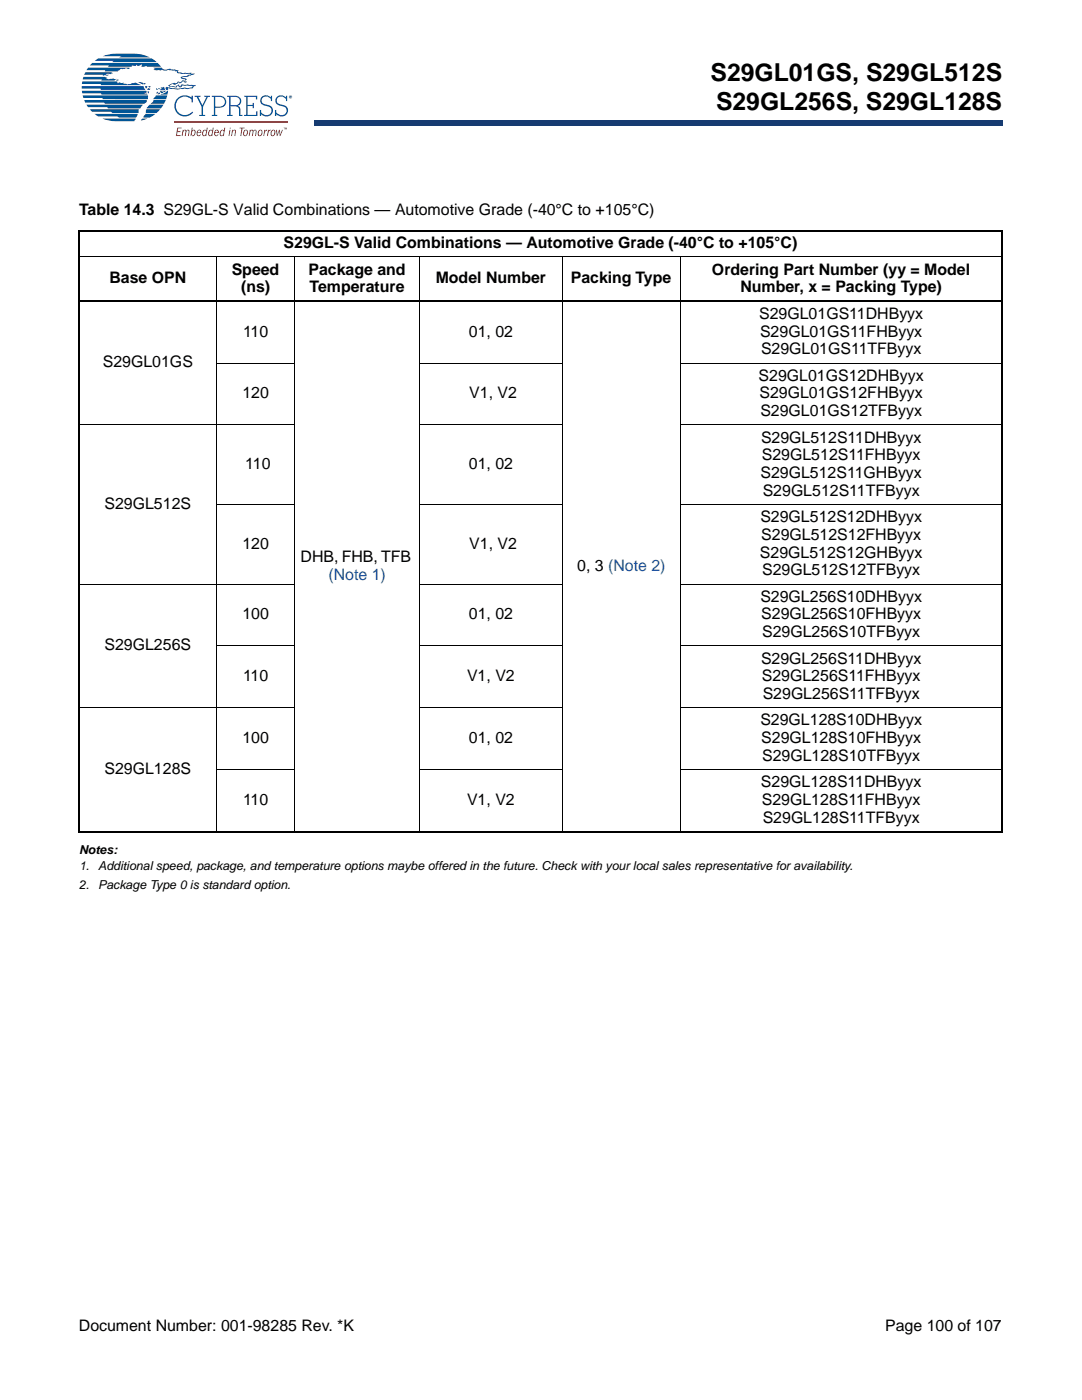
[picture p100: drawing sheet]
<svg xmlns="http://www.w3.org/2000/svg" width="216mm" height="279mm" viewBox="0 0 216 279" stroke-linecap="round" stroke-linejoin="round" font-family="sans-serif">
<defs><g id="words">
<g font-size="4.9">
<text x="141.8" y="16.3">S29GL01GS, S29GL512S</text>
<text x="142.9" y="21.9">S29GL256S, S29GL128S</text>
</g>
<g font-size="3.2">
<text x="15.8" y="42.8">Table 14.3 S29GL-S Valid Combinations — Automotive Grade (-40°C to +105°C)</text>
<text x="56.6" y="49.5">S29GL-S Valid Combinations — Automotive Grade (-40°C to +105°C)</text>
<text x="21.8" y="56.6">Base OPN</text>
<text x="46.3" y="54.8">Speed</text>
<text x="48.1" y="58.4">(ns)</text>
<text x="61.6" y="54.8">Package and</text>
<text x="61.8" y="58.4">Temperature</text>
<text x="87" y="56.6">Model Number</text>
<text x="113.9" y="56.6">Packing Type</text>
<text x="142.1" y="54.8">Ordering Part Number (yy = Model</text>
<text x="147.7" y="58.4">Number, x = Packing Type)</text>
<text x="151.5" y="63.6">S29GL01GS11DHByyx</text>
<text x="48.5" y="67.2">110</text>
<text x="93.6" y="67.2">01, 02</text>
<text x="151.7" y="67.2">S29GL01GS11FHByyx</text>
<text x="151.8" y="70.7">S29GL01GS11TFByyx</text>
<text x="20.5" y="73.3">S29GL01GS</text>
<text x="151.4" y="76">S29GL01GS12DHByyx</text>
<text x="48.4" y="79.5">120</text>
<text x="93.6" y="79.5">V1, V2</text>
<text x="151.6" y="79.5">S29GL01GS12FHByyx</text>
<text x="151.7" y="83">S29GL01GS12TFByyx</text>
<text x="151.8" y="88.3">S29GL512S11DHByyx</text>
<text x="48.9" y="93.6">110</text>
<text x="93.6" y="93.6">01, 02</text>
<text x="151.7" y="95.4">S29GL512S11GHByyx</text>
<text x="152" y="91.9">S29GL512S11FHByyx</text>
<text x="20.9" y="101.6">S29GL512S</text>
<text x="152.2" y="98.9">S29GL512S11TFByyx</text>
<text x="151.7" y="104.2">S29GL512S12DHByyx</text>
<text x="151.9" y="107.7">S29GL512S12FHByyx</text>
<text x="48.4" y="109.5">120</text>
<text x="60" y="112.1">DHB, FHB, TFB</text>
<text x="93.6" y="109.5">V1, V2</text>
<text x="115.2" y="113.9">0, 3 (Note 2)</text>
<text x="151.6" y="111.3">S29GL512S12GHByyx</text>
<text x="152.1" y="114.8">S29GL512S12TFByyx</text>
<text x="48.4" y="123.6">100</text>
<text x="93.6" y="123.6">01, 02</text>
<text x="151.7" y="120.1">S29GL256S10DHByyx</text>
<text x="151.9" y="123.6">S29GL256S10FHByyx</text>
<text x="20.9" y="129.8">S29GL256S</text>
<text x="152.1" y="127.1">S29GL256S10TFByyx</text>
<text x="48.5" y="136">110</text>
<text x="93.2" y="136">V1, V2</text>
<text x="151.8" y="132.4">S29GL256S11DHByyx</text>
<text x="152" y="136">S29GL256S11FHByyx</text>
<text x="152.2" y="139.5">S29GL256S11TFByyx</text>
<text x="48.4" y="148.3">100</text>
<text x="93.6" y="148.3">01, 02</text>
<text x="151.7" y="144.8">S29GL128S10DHByyx</text>
<text x="151.9" y="148.3">S29GL128S10FHByyx</text>
<text x="20.9" y="154.5">S29GL128S</text>
<text x="152.1" y="151.8">S29GL128S10TFByyx</text>
<text x="48.5" y="160.7">110</text>
<text x="93.2" y="160.7">V1, V2</text>
<text x="151.8" y="157.1">S29GL128S11DHByyx</text>
<text x="152" y="160.7">S29GL128S11FHByyx</text>
<text x="152.2" y="164.2">S29GL128S11TFByyx</text>
<text x="15.7" y="265.6">Document Number: 001-98285 Rev. *K</text>
<text x="176.6" y="265.6">Page 100 of 107</text>
</g>
<text font-size="3.2" fill="#1f52a1" x="65.5" y="115.7">(Note 1)</text>
<g font-size="2.5">
<text x="15.8" y="170.4">Notes:</text>
<text x="15.8" y="173.6">1.</text>
<text x="19.6" y="173.6">Additional speed, package, and temperature options maybe offered in the future. Check with your local sales representative for availability.</text>
<text x="15.8" y="177.5">2.</text>
<text x="19.6" y="177.5">Package Type 0 is standard option.</text>
</g>
</g></defs>
<path d="M62.8 24.1h137.3v.9h-137.3z" fill="#163b71"/>
<path d="M62.7 25h137.3M62.8 24.1h137.2" fill="none" stroke="#163b71" stroke-width=".2"/>
<path d="M62.7 24h.2v1h-.2z" fill="#163b71"/>
<path d="M16.3 10.7h42v16.5h-42z" fill="#fff"/>
<g fill="#005596">
<path d="M29.5 17.6l.5 .1-.1 .2h-.6z"/>
<path d="M16.3 18.1h12.9a.28 .28 0 0 1 0 .4 .28 .28 0 0 1-.4 .1l.6 .3h-9.2v-.3h-3.8z"/>
<path d="M17 14.4h5.5l-.3 .2 .3 .1-1.5 .1 .7 .2h-.9l-.3 .2 .1-.3h-3.8z"/>
<path d="M18.9 12.2l.7-.6h10.6l1.1 .8h-8.9l.3-.3z"/>
<path d="M20.5 11.2l2-.5h4.5h-.2l1.6 .2 1.5 .6h-6.2l.6-.3z"/>
<path d="M16.4 16.3h6.9l.3 .4 .2-.3 .5 .2 .4-.1-.1 .2 1.3 .1a1.82 1.82 0 0 1 2.2 .2h-8v-.2h-3.8z"/>
<path d="M27.6 16.4h.5l.4 .1 .1 .2 .4-.1v.1l-.6 .1z"/>
<path d="M16.6 15.3h4.3l.5 .2-.2 .1a.85 .85 0 0 0 1 .1h1.1l-.4 .4h-2.7l.1-.3h-3.8z"/>
<path d="M23.2 16l.4-.2v.3h-.4z"/>
<path d="M17.6 13.5h8.1l.2 .1-.2 .2-.5-.2-.4 .1a1.76 1.76 0 0 0-1.4 .6h-2.5l.1-.3h-3.7z"/>
<path d="M30.6 13.5h1.7a.98 .98 0 0 0 1.4 .3l.3-.1 .1 .2 1.5 .1-.1 .3 .1 .1 .9 .2 .4-.1h1.3l-.1 .2h.8l-.9 .4h-.3l-.1 .2-1.3 .2 .9 .2v.2l-.2 .2 .3 .2a.37 .37 0 0 1-.4 .2 .37 .37 0 0 1-.3-.3l-.6 .4-.4-.1-.2 .2h-.5l.2 .2h-.2a.69 .69 0 0 0-1 .2l1.2 .2-.1-.2 .7-.2 .2 .3a.61 .61 0 0 1 .9-.3l.6-.1 1.7 .2-.8 .7-2.9 .2-1.9-.3v.3h-.3a.31 .31 0 0 1-.2-.3 .31 .31 0 0 1 .2-.3l1 .3a5.2 5.2 0 0 0 2.6-.1l.5 .1 1.1-.1-.1-.2 .2-.1-2.2-.1v.2l-.3 .1h-.2l-.2-.3-.4 .1v.3l-1.4-.2-.3-.3 1.1-.4a.92 .92 0 0 0 1-.3l.3 .1 .4-.2a.45 .45 0 0 1 .7 .2l-.2-.4 .1-.2a.55 .55 0 0 1-.8-.5l1.2-.1 .2-.3h.6l-.3-.2-1.6 .1-.6-.2h-.3v-.4h-.3l-.2-.2-4.2-.1 .5-.2h-.3z"/>
<path d="M32.1 17.5l.5-.2 .2 .2 .2 .4h-1.1l.4-.2-.2-.1z"/>
<path d="M31.2 17.6l.3 .3h-.3z"/>
<path d="M16.3 17.2h12.4l.3 .7h-8.9v-.2h-3.8z"/>
<path d="M31.6 17.6l.3 .1-.2 .2z"/>
<path d="M29.7 17.2h.3v.1l-.1 .2-.2-.1z"/>
<path d="M29 17.2h.4l-.2 .5z"/>
<path d="M29.5 18.2l.3 .1-.1 .3-.2-.2z"/>
<path d="M18.2 12.7l.2-.1h13.1l.6 .7h-2.8l-.1-.1-.7 .1h-.3l.1-.4-.7 .3-.4-.3-.1 .2h-.8v.2h-4.8l.2-.2h-3.8z"/>
<path d="M31.9 18.1l1.2 .1a.44 .44 0 0 1-.7 0l-.2 .1 .4 .2-.5 .1z"/>
<path d="M32.1 18.8l.7-.2 .7-.5-.1 .8h-1.3z"/>
<path d="M31.7 18.5h.2v.2l-.5 .1z"/>
<path d="M31.3 18.4h.3l-.3 .3z"/>
<path d="M16.5 19h13v.2v.6h-9l-.1-.2h-3.8z"/>
<path d="M16.8 20h12.5v.1l-.4 .6h-8l-.1-.2h-3.8z"/>
<path d="M17.2 20.9h11.3l-.5 .7h-6.5l-.1-.2h-3.8z"/>
<path d="M17.9 21.8h9.8v.8h-5.3l-.2-.3h-3.8z"/>
<path d="M18.9 22.7h8.6l-.4 .8h-3.3l-.4-.3h-3.8z"/>
<path d="M20.4 23.7h6.7l-.3 .5h-3.7l-1.1-.1z"/>
<path d="M31.1 19h2.3l-.3 .8h-2.5z"/>
<path d="M30.6 20h2.5l-.4 .7h-2.6l.5-.5z"/>
<path d="M29.6 21.2l.2-.3h2.8l-.5 .7-2.8 .1z"/>
<path d="M29.2 21.8h2.8l-.8 .8h-2.1z"/>
<path d="M29 22.7h2l-1.2 .8h-1.2z"/>
<path d="M28.2 23.8l.2-.1h1l-1.3 .4z"/>
<path d="M35.4 19.6a2.15 2.15 0 0 1 2.8-.1v-.4h.3v1.3h-.3v-.6a1.84 1.84 0 0 0-2.6 .1 1.84 1.84 0 0 0 .1 2.6 1.84 1.84 0 0 0 2.7-.2l.1 .1a2.11 2.11 0 0 1-3 .3 2.11 2.11 0 0 1-.1-3.1z"/>
<path d="M38.8 19.1h1.2v.2h-.5l.9 1.7 .8-1.7h-.5v-.2h1.2v.2h-.4l-1 2v1.6h.4v.2h-1.1v-.2h.4v-1.6l-1-2h-.4z"/>
<path d="M48.7 19.1h2.6v.7h-.2v-.5h-1.7v1.6h1v-.4h.3v1.1h-.3v-.4h-1v1.7h1.7v-.7h.3v.9h-2.7v-.2h.4v-3.6h-.4z"/>
<path d="M52.1 19.4a1.28 1.28 0 0 1 2 .1v-.4h.2v1.1h-.2a.89 .89 0 0 0-1.1-.9 .89 .89 0 0 0-.6 1.2l.4 .3a1.49 1.49 0 0 1 1.7 1.2 1.34 1.34 0 0 1-1 1.2 1.34 1.34 0 0 1-1.4-.4v.3h-.3v-1.2h.3a.99 .99 0 0 0 1.1 1.1 .89 .89 0 0 0 1-.7 .89 .89 0 0 0-.7-1 1.44 1.44 0 0 1-1.6-1.2z"/>
<path d="M55.1 19.4a1.28 1.28 0 0 1 2 .1v-.4h.2v1.1h-.2a.89 .89 0 0 0-1.1-.9 .89 .89 0 0 0-.6 1.2l.4 .3a1.49 1.49 0 0 1 1.7 1.2 1.34 1.34 0 0 1-.9 1.2 1.34 1.34 0 0 1-1.5-.4v.3h-.2v-1.2h.2a.99 .99 0 0 0 1.1 1.1 .89 .89 0 0 0 1-.7 .89 .89 0 0 0-.7-1 1.44 1.44 0 0 1-1.6-1.2z"/>
<path d="M43 19.3v2a1.58 1.58 0 0 0 1.8-.7 .99 .99 0 0 0-1-1.3zM42.3 19.1a2.62 2.62 0 0 1 2.6 .5 1.21 1.21 0 0 1 .1 1.3 1.21 1.21 0 0 1-1.3 .6h-.7v1.4h.4v.2h-1.1v-.2h.4v-3.6h-.4z"/>
<path d="M46 19.3v1.7h1a.84 .84 0 0 0 .9-.9 .84 .84 0 0 0-1.1-.8zM45.3 19.1a2.71 2.71 0 0 1 2.6 .4 .99 .99 0 0 1-.5 1.6 .77 .77 0 0 1 .6 .9v.9h.4v.2h-.7v-1.1a.73 .73 0 0 0-.9-.8h-.8v1.7h.4v.2h-1.1v-.2h.4v-3.6h-.4z"/>
</g>
<path d="M34.8 24.3h22.7" fill="none" stroke="#e12726" stroke-width=".29"/>
<g fill="#e12726">
<path d="M35.4 25.5h.9l-.1 .1h-.7v.6h.5v.2h-.6l-.1 .6h.8l-.1 .1h-.9z"/>
<path d="M36.4 25.9h.2v.2l.3-.2 .3 .2a.35 .35 0 0 1 .5-.2 .35 .35 0 0 1 .1 .5l-.1 .7h-.2l.1-.9-.2-.1-.4 1h-.1l.1-.9-.1-.2a1.08 1.08 0 0 0-.5 1.1h-.2z"/>
<path d="M46.3 25.9h.2l-.1 .2a.35 .35 0 0 1 .5-.2 .35 .35 0 0 1 .2 .6l-.2 .6h-.1l.1-.9v-.1h-.3l-.3 1h-.2z"/>
<path d="M47.8 25.5h1v.1h-.4l-.3 1.5h-.2l.3-1.5h-.4z"/>
<path d="M49.8 25.9h.2v.2l.3-.2 .3 .2a.35 .35 0 0 1 .5-.2 .35 .35 0 0 1 .1 .5l-.1 .7h-.2l.1-.9-.2-.1-.4 1h-.1l.1-.9-.1-.2a1.08 1.08 0 0 0-.5 1.1h-.2z"/>
<path d="M52.7 25.9h.2v.3l.4-.3v.2l-.4 .1-.2 .9h-.2z"/>
<path d="M53.5 25.9h.1v.3l.4-.3v.2l-.3 .1-.2 .9h-.2z"/>
<path d="M55.1 25.9h.2v1l.4-1h.2v1l.4-1h.2l-.5 1.2h-.2l-.1-.9-.3 .9h-.2z"/>
<path d="M38.5 26.1l-.2 .6 .2 .3a.74 .74 0 0 0 .3-.9zM38.3 25.5h.2l-.1 .6 .3-.2a.68 .68 0 0 1 .3 .7 .68 .68 0 0 1-.6 .6l-.2-.3-.2 .2z"/>
<path d="M39.6 26.1l-.2 .3h.6l-.1-.3zM39.4 26.1a.43 .43 0 0 1 .7 0l.1 .4-.8 .1 .1 .4h.3l.2-.2 .1 .1a.45 .45 0 0 1-.4 .3 .45 .45 0 0 1-.4-.3z"/>
<path d="M40.7 26.1l-.2 .6 .1 .3a.54 .54 0 0 0 .5-.4 .54 .54 0 0 0-.2-.6zM40.5 26.1l.4-.2 .3 .2 .1-.6h.1l-.2 1.6h-.2v-.1a.37 .37 0 0 1-.3 .2 .37 .37 0 0 1-.3-.2z"/>
<path d="M41.9 26.1l-.2 .6 .1 .3a.54 .54 0 0 0 .5-.4 .54 .54 0 0 0-.2-.6zM41.7 26.1l.4-.2 .3 .2 .1-.6h.1l-.2 1.6h-.2v-.1a.37 .37 0 0 1-.3 .2 .37 .37 0 0 1-.3-.2z"/>
<path d="M43.1 26.1l-.2 .3h.6l-.1-.3zM42.9 26.1a.43 .43 0 0 1 .7 0l.1 .4-.8 .1 .1 .4h.3l.2-.2 .1 .1a.45 .45 0 0 1-.4 .3 .45 .45 0 0 1-.4-.3z"/>
<path d="M44.2 26.1l-.2 .6 .1 .3a.54 .54 0 0 0 .5-.4 .54 .54 0 0 0-.2-.6zM44 26.1l.4-.2 .3 .2 .1-.6h.1l-.2 1.6h-.2v-.1a.37 .37 0 0 1-.3 .2 .37 .37 0 0 1-.3-.2z"/>
<path d="M45.9 25.5h.2l-.1 .2h-.2zM45.8 25.9h.2l-.2 1.2h-.2z"/>
<path d="M48.8 26.1l-.1 .6 .2 .3a.58 .58 0 0 0 .2-1zM48.7 26.1a.45 .45 0 0 1 .7 0 .69 .69 0 0 1 0 .8 .69 .69 0 0 1-.7 .2 .87 .87 0 0 1 0-1z"/>
<path d="M51.8 26.1l-.2 .6 .2 .3a.58 .58 0 0 0 .2-1zM51.6 26.1a.45 .45 0 0 1 .7 0 .69 .69 0 0 1 0 .8 .69 .69 0 0 1-.7 .2 .87 .87 0 0 1 0-1z"/>
<path d="M54.3 26.1l-.1 .6 .2 .3a.58 .58 0 0 0 .1-1zM54.2 26.1a.45 .45 0 0 1 .7 0 .69 .69 0 0 1 0 .8 .69 .69 0 0 1-.7 .2 .87 .87 0 0 1 0-1z"/>
<path d="M56.9 25.4l.2 .3 .1-.3v.4v-.3l-.1 .3-.2-.3v.3zM56.6 25.4h.3l-.1 .4z"/>
</g>
<path d="M57.9 19.2l.1 .1zM57.8 19.2h.3v.3l-.1-.1-.2 .1zM57.7 19.3a.26 .26 0 0 0 .5 0 .26 .26 0 0 0-.5 0zM57.6 19.3a.35 .35 0 0 1 .7 0 .35 .35 0 0 1-.7 0z" fill="#005596"/>
<path d="M15.6 46h184.5M15.8 46.2v119.6M200 46.2v119.6M15.6 60.1h184.5M15.6 166h184.5" fill="none" stroke="#000" stroke-width=".36"/>
<g fill="none" stroke="#000" stroke-width=".2">
<path d="M15.6 51.3h184.5M43.2 51.2v114.9M58.8 51.2v114.9M83.7 51.2v114.9M112.2 51.2v114.9M135.8 51.2v114.9M43.1 72.5h15.8M83.6 72.5h28.7M135.7 72.5h64.4M15.6 84.8h43.3M83.6 84.8h28.7M135.7 84.8h64.4"/>
<path d="M15.6 116.6h43.3M43.1 100.7h15.8M83.6 100.7h28.7M83.6 116.6h28.7M135.7 100.7h64.4M135.7 116.6h64.4M43.1 128.9h15.8M83.6 128.9h28.7M135.7 128.9h64.4M15.6 141.2h43.3M43.1 153.6h15.8M83.6 141.2h28.7"/>
<path d="M83.6 153.6h28.7M135.7 141.2h64.4M135.7 153.6h64.4"/>
</g>
<use href="#words"/>
</svg>
